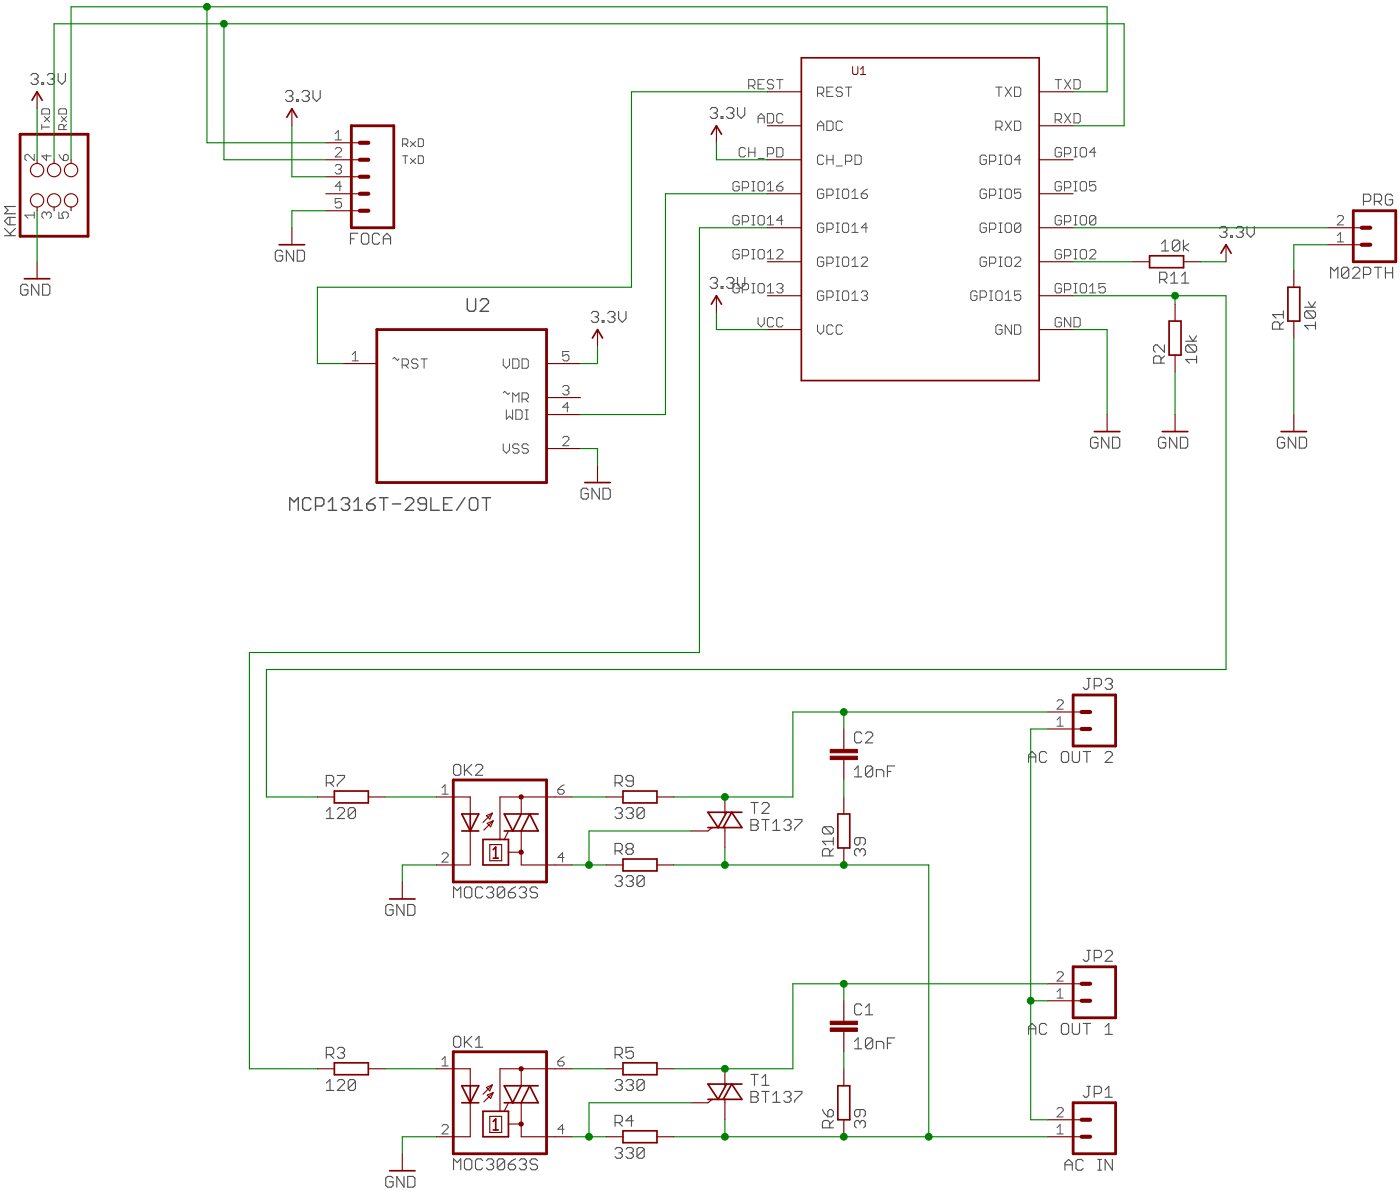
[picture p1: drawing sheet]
<svg xmlns="http://www.w3.org/2000/svg" width="209mm" height="178mm" viewBox="0 0 209 178" stroke-linecap="round" stroke-linejoin="round" font-family="sans-serif">
<!-- layer: Lag 1 -->
<g fill="none" stroke="#505050" stroke-width=".17">
<path d="M4.6 11.3l.3-.3h.5l.3 .3v.2l-.3 .3M5.1 11.8h.3M5.4 11.8l.3 .3v.2l-.3 .3h-.5l-.3-.3M6.2 12.3h.3v.3h-.3zM7.1 11.3l.2-.3h.6l.2 .3v.2l-.2 .3M7.6 11.8h.3M7.9 11.8l.2 .3v.2l-.2 .3h-.6l-.2-.3M9.8 11v1.1l-.6 .5-.5-.5v-1.1M42.7 13.8l.3-.3h.5l.3 .3v.3l-.3 .3M43.2 14.4h.3M43.5 14.4l.3 .2v.3l-.3 .3h-.5l-.3-.3M44.3 14.9h.3v.3h-.3z"/>
<path d="M45.1 13.8l.3-.3h.6l.2 .3v.3l-.2 .3M45.7 14.4h.3M46 14.4l.2 .2v.3l-.2 .3h-.6l-.3-.3M47.9 13.5v1.1l-.6 .6-.5-.6v-1.1M106.2 16.3l.3-.2h.5l.3 .2v.3l-.3 .3M106.7 16.9h.3M107 16.9l.3 .3v.2l-.3 .3h-.5l-.3-.3M107.8 17.4h.3v.3h-.3zM108.6 16.3l.3-.2h.6l.2 .2v.3l-.2 .3M109.2 16.9h.3M109.5 16.9l.2 .3v.2l-.2 .3h-.6l-.3-.3M110.3 16.1v1.1l.5 .5 .6-.5v-1.1"/>
<path d="M.7 35.2h1.6M.7 34.1l1.1 1.1M1.5 32.5v1.1M2.3 34.1l-.8 .8M2.3 30.9h-1.6l.5 .5-.5 .5h1.6M2.3 32.5h-1.1l-.5 .5 .5 .6h1.1M42.3 37.7l-.3-.3h-.6l-.2 .3v1.1l.2 .2h.6l.3-.2v-.6h-.6M43.9 37.4v1.6l-1.1-1.6v1.6M44.4 37.4h.9l.2 .3v1.1l-.2 .2h-.9zM52.4 35.7h.6M53.5 34.9h-1.1v1.6M54.3 34.9h.6l.2 .2v1.1l-.2 .3h-.6l-.3-.3v-1.1z"/>
<path d="M56.8 35.1l-.3-.2h-.6l-.2 .2v1.1l.2 .3h.6l.3-.3M57.3 35.7h1.1M57.3 36.5v-1.1l.6-.5 .5 .5v1.1M173.7 36.4l.5-.5v1.6M173.7 37.5h1.1M176.4 36.2l-.3-.3h-.5l-.3 .3v1M176.4 36.2v1l-.3 .3h-.5l-.3-.3M176.4 36.2l-1.1 1M177 35.9v1.6M177.8 36.4l-.8 .6 .8 .5M182.4 34.1l.2-.3h.6l.3 .3v.3l-.3 .3M182.9 34.7h.3"/>
<path d="M183.2 34.7l.3 .2v.3l-.3 .3h-.6l-.2-.3M184 35.2h.3v.3h-.3zM184.8 34.1l.3-.3h.6l.2 .3v.3l-.2 .3M185.4 34.7h.3M185.7 34.7l.2 .2v.3l-.2 .3h-.6l-.3-.3M187.6 33.8v1.1l-.6 .6-.5-.6v-1.1M203.9 30.1h.8l.3-.3v-.5l-.3-.3h-.8v1.6M205.5 39.9h1.1M205.5 30.1h.8l.3-.3v-.5l-.3-.3h-.8v1.6M206.1 39.9v1.7M206.1 30.1l.5 .5M207.2 39.9v1.7"/>
<path d="M208.2 29.3l-.2-.3h-.6l-.2 .3v1.1l.2 .2h.6l.2-.2v-.6h-.5M208.2 39.9v1.7M4.2 42.8l-.3-.3h-.5l-.3 .3v1l.3 .3h.5l.3-.3v-.5h-.6M5.8 42.5v1.6l-1.1-1.6v1.6M6.4 42.5h.8l.3 .3v1l-.3 .3h-.8zM88.4 46.8l.3-.3h.5l.3 .3v.3l-.3 .2M89 47.3h.2M89.2 47.3l.3 .3v.3l-.3 .3h-.5l-.3-.3M90 47.9h.3v.3h-.3zM90.9 46.8l.2-.3h.6l.2 .3v.3l-.2 .2M91.4 47.3h.3M91.7 47.3l.2 .3v.3l-.2 .3h-.6l-.2-.3"/>
<path d="M93.6 46.5v1.1l-.6 .6-.5-.6v-1.1M106.2 41.7l.3-.2h.5l.3 .2v.3l-.3 .3M106.7 42.3h.3M107 42.3l.3 .2v.3l-.3 .3h-.5l-.3-.3M107.8 42.8h.3v.3h-.3zM108.6 41.7l.3-.2h.6l.2 .2v.3l-.2 .3M109.2 42.3h.3M109.5 42.3l.2 .2v.3l-.2 .3h-.6l-.3-.3M110.3 41.5v1l.5 .6 .6-.6v-1M173.4 41.8h.8l.3-.3v-.5l-.3-.3h-.8v1.6M173.9 41.8l.6 .5M174.1 51.5v1.1l-1.1-1.1h-.2l-.3 .3v.6l.3 .2"/>
<path d="M174.1 54.3h-1.6v-.9l.3-.2h.5l.3 .2v.9M174.1 53.2l-.5 .5M175 41.2l.6-.5v1.6M175 42.3h1.1M176.7 42.3h1.1M176.7 41.2l.5-.5v1.6M177.3 51h1.6M177.6 51.5l1 1.1M177.6 51.5h1l.3 .3v.6l-.3 .2M177.6 51.5l-.3 .3v.6l.3 .2h1M177.8 50.2l.6 .8 .5-.8M178.9 53.2v1.1"/>
<path d="M178.9 53.7h-1.6l.5 .6M191.9 49.2h-1.6v-.8l.2-.3h.6l.2 .3v.8M191.9 46.5v1.1M191.9 48.1l-.6 .5M191.9 47h-1.6l.5 .6M195.1 45.9h1.6M195.3 46.5l1.1 1.1M195.3 46.5h1.1l.3 .2v.6l-.3 .3M195.3 46.5l-.2 .2v.6l.2 .3h1.1M196.7 48.1v1.1M196.7 45.1l-.5 .8-.6-.8M196.7 48.6h-1.6l.5 .6"/>
<path d="M199 41.6v-1.7l.5 .6 .5-.6v1.7M201.7 40.2v1.1l-.3 .3h-.5l-.3-.3M201.7 40.2l-1.1 1.1M201.7 40.2l-.3-.3h-.5l-.3 .3v1.1M202.2 40.2l.3-.3h.6l.2 .3v.3l-1.1 1.1h1.1M203.9 41h.8l.3-.2v-.6l-.3-.3h-.8v1.7M207.2 40.8h1M88 73.2l-.3-.2h-.5l-.3 .2v1.1l.3 .3h.5l.3-.3v-.5h-.6M89.6 73v1.6l-1.1-1.6v1.6M90.2 73h.8l.2 .2v1.1l-.2 .3h-.8zM164.2 65.6l-.3-.3h-.6l-.2 .3v1.1l.2 .3h.6l.3-.3v-.6h-.6M165.8 65.3v1.7l-1.1-1.7v1.7"/>
<path d="M166.3 65.3h.9l.2 .3v1.1l-.2 .3h-.9zM174.3 65.6l-.2-.3h-.6l-.3 .3v1.1l.3 .3h.6l.2-.3v-.6h-.5M176 65.3v1.7l-1.1-1.7v1.7M176.5 65.3h.8l.3 .3v1.1l-.3 .3h-.8zM192.1 65.6l-.3-.3h-.5l-.3 .3v1.1l.3 .3h.5l.3-.3v-.6h-.5M193.7 65.3v1.7l-1.1-1.7v1.7M194.3 65.3h.8l.3 .3v1.1l-.3 .3h-.8zM48.8 117h.8l.3-.3v-.5l-.3-.3h-.8v1.6M49.3 117l.6 .5M50.4 115.9h1.1v.3l-1.1 1.1v.2M68.1 114.2h.5l.3 .3v1.1l-.3 .3h-.5l-.3-.3v-1.1zM69.4 114.2v1.7"/>
<path d="M69.7 115.1l.8 .8M70.5 114.2l-1.1 1.1M71.1 114.5l.3-.3h.5l.3 .3v.3l-1.1 1.1h1.1M92 117h.8l.2-.3v-.5l-.2-.3h-.8v1.6M92.5 117l.5 .5M94.7 116.7h-.8l-.3-.3v-.2l.3-.3h.5l.3 .3v1.1l-.3 .2h-.5l-.3-.2M112.3 119.9h1.1M112.8 119.9v1.7M127.8 115l.5-.5v1.6M127.8 116.1h1.1M128.9 109.7l-.3-.3h-.6l-.2 .3v1l.2 .3h.6l.3-.3M129.4 109.7l.3-.3h.5l.3 .3v.2l-1.1 1.1h1.1"/>
<path d="M130.5 114.7v1.1l-.3 .3h-.5l-.3-.3M130.5 114.7l-.3-.2h-.5l-.3 .2v1.1M130.5 114.7l-1.1 1.1M131 116.1v-1.1h.9l.2 .3v.8M132.7 115.3h.5M133.8 114.5h-1.1v1.6M153.8 113.9v-1l.5-.6 .6 .6v1M153.8 113.1h1.1M156.5 112.6l-.3-.3h-.5l-.3 .3v1.1l.3 .2h.5l.3-.2M159 112.3h.5l.3 .3v1.1l-.3 .2h-.5l-.3-.2v-1.1zM160.3 112.3v1.4l.3 .2h.5l.3-.2v-1.4M162 112.3h1.1"/>
<path d="M162.5 112.3v1.6M162.5 101.4h.6M162.8 101.4v1.3l-.3 .3h-.3l-.2-.3M163.6 102.5h.8l.3-.3v-.5l-.3-.3h-.8v1.6M165.2 112.6l.3-.3h.6l.2 .3v.3l-1.1 1h1.1M165.2 101.7l.3-.3h.6l.2 .3v.2l-.2 .3M165.8 102.2h.3M166.1 102.2l.2 .3v.2l-.2 .3h-.6l-.3-.3M48.8 121.2l.5-.5v1.6M48.8 122.3h1.1M50.4 121l.3-.3h.5l.3 .3v.2l-1.1 1.1h1.1M53.1 121v1l-.2 .3h-.6l-.2-.3"/>
<path d="M53.1 121l-.2-.3h-.6l-.2 .3v1M53.1 121l-1 1M58.8 135.4l-.3-.2h-.5l-.3 .2v1.1l.3 .3h.5l.3-.3v-.5h-.6M60.4 135.2v1.6l-1.1-1.6v1.6M61 135.2h.8l.2 .2v1.1l-.2 .3h-.8zM68.9 134.2v-1.7l-.5 .6-.6-.6v1.7M69.7 132.5h.6l.2 .3v1.1l-.2 .3h-.6l-.3-.3v-1.1zM72.2 132.8l-.3-.3h-.5l-.3 .3v1.1l.3 .3h.5l.3-.3M72.7 132.8l.3-.3h.5l.3 .3v.3l-.3 .3M73.3 133.4h.2M73.5 133.4l.3 .2v.3l-.3 .3h-.5l-.3-.3M75.5 132.8v1.1l-.3 .3h-.6l-.2-.3"/>
<path d="M75.5 132.8l-.3-.3h-.6l-.2 .3v1.1M75.5 132.8l-1.1 1.1M76 133.4h.8l.3 .2v.3l-.3 .3h-.5l-.3-.3zM77.1 132.5l-.6 .3-.5 .6M77.6 132.8l.3-.3h.5l.3 .3v.3l-.3 .3M78.2 133.4h.2M78.4 133.4l.3 .2v.3l-.3 .3h-.5l-.3-.3M80.4 132.8l-.3-.3h-.6l-.2 .3v.3l.2 .3h.6l.3 .2v.3l-.3 .3h-.6l-.2-.3M92 127.1h.8l.2-.2v-.6l-.2-.3h-.8v1.7M92 121l.2-.3h.6l.2 .3v.2l-.2 .3M92 131.1l.2-.2h.6l.2 .2v.3l-.2 .3M92.5 127.1l.5 .6"/>
<path d="M92.5 131.7h.3M92.5 121.5h.3M92.8 121.5l.2 .3v.2l-.2 .3h-.6l-.2-.3M92.8 131.7l.2 .2v.3l-.2 .3h-.6l-.2-.3M93.6 121l.3-.3h.5l.3 .3v.2l-.3 .3M93.6 131.1l.3-.2h.5l.3 .2v.3l-.3 .3M93.9 126.9l-.3-.3v-.3l.3-.3h.5l.3 .3v.3l-.3 .3M93.9 126.9h.5M94.1 131.7h.3M94.1 121.5h.3M94.4 121.5l.3 .3v.2l-.3 .3h-.5l-.3-.3M94.4 131.7l.3 .2v.3l-.3 .3h-.5l-.3-.3"/>
<path d="M94.4 126.9l.3 .2v.3l-.3 .3h-.5l-.3-.3v-.3l.3-.2M96.3 121v1l-.2 .3h-.6l-.2-.3M96.3 131.1v1.1l-.2 .3h-.6l-.2-.3M96.3 121l-.2-.3h-.6l-.3 .3v1M96.3 131.1l-.2-.2h-.6l-.3 .2v1.1M96.3 131.1l-1.1 1.1M96.3 121l-1.1 1M112.3 122.5h.8l.3 .2v.3l-.3 .3 .3 .2v.3l-.3 .3h-.8zM112.3 123.3h.8M113.9 120.2l.3-.3h.5l.3 .3v.3l-1.1 1.1h1.1M113.9 122.5h1.1M114.5 122.5v1.6"/>
<path d="M115.5 123l.6-.5v1.6M115.5 124.1h1.1M117.2 122.7l.3-.2h.5l.3 .2v.3l-.3 .3M117.7 123.3h.3M118 123.3l.3 .2v.3l-.3 .3h-.5l-.3-.3M118.8 122.5h1.1v.2l-1.1 1.1v.3M123.3 123.5l1 1.1M123.3 123.5h1l.3 .3v.6l-.3 .2M123.3 123.5l-.3 .3v.6l.3 .2h1M124.6 127.9h-1.6v-.8l.3-.3h.5l.3 .3v.8M124.6 125.2v1.1M124.6 126.8l-.5 .6"/>
<path d="M124.6 125.7h-1.6l.5 .6M128.6 125.2v.8l-.3 .3h-.3l-.2-.3v-.5l.2-.3h1.1l.3 .3v.5l-.3 .3M128.6 127.1l.3-.3h.2l.3 .3v.5l-.3 .3M128.6 127.1v.3M128.6 127.1l-.3-.3h-.3l-.2 .3v.5l.2 .3M48.8 157.6h.8l.3-.3v-.5l-.3-.3h-.8v1.7M49.3 157.6l.6 .6M50.4 156.8l.3-.3h.5l.3 .3v.3l-.3 .2M51 157.3h.2M51.2 157.3l.3 .3v.3l-.3 .3h-.5l-.3-.3M68.1 154.9h.5l.3 .3v1l-.3 .3h-.5l-.3-.3v-1zM69.4 154.9v1.6"/>
<path d="M69.7 155.7l.8 .8M70.5 154.9l-1.1 1.1M71.1 156.5h1.1M71.1 155.4l.5-.5v1.6M92 157.6h.8l.2-.3v-.5l-.2-.3h-.8v1.7M92.5 157.6l.5 .6M94.7 156.5h-1.1v.8l.5-.2h.3l.3 .2v.6l-.3 .3h-.5l-.3-.3M127.8 155.6l.5-.5v1.6M127.8 156.7h1.1M128.9 150.3l-.3-.3h-.6l-.2 .3v1.1l.2 .3h.6l.3-.3M129.4 151.7h1.1M129.4 150.6l.6-.6v1.7"/>
<path d="M130.5 155.4v1.1l-.3 .2h-.5l-.3-.2M130.5 155.4l-.3-.3h-.5l-.3 .3v1.1M130.5 155.4l-1.1 1.1M132.1 156.7v-.8l-.2-.3h-.9v1.1M132.7 155.9h.5M133.8 155.1h-1.1v1.6M153.8 153.8h1.1M154.9 154.6v-1.1l-.6-.5-.5 .5v1.1M156.5 153.2l-.3-.2h-.5l-.3 .2v1.1l.3 .3h.5l.3-.3M159 153h.5l.3 .2v1.1l-.3 .3h-.5l-.3-.3v-1.1zM160.3 153v1.3l.3 .3h.5l.3-.3v-1.3M162 153h1.1"/>
<path d="M162.5 153v1.6M162.5 142h.6M162.8 142v1.4l-.3 .3h-.3l-.2-.3M163.6 143.1h.8l.3-.3v-.5l-.3-.3h-.8v1.7M165.2 142.3l.3-.3h.6l.2 .3v.3l-1.1 1.1h1.1M165.2 154.6h1.1M165.2 153.5l.6-.5v1.6M48.8 161.9l.5-.6v1.7M48.8 163h1.1M50.4 161.6l.3-.3h.5l.3 .3v.3l-1.1 1.1h1.1M53.1 161.6v1.1l-.2 .3h-.6l-.2-.3M53.1 161.6l-.2-.3h-.6l-.2 .3v1.1"/>
<path d="M53.1 161.6l-1 1.1M58.8 176.1l-.3-.3h-.5l-.3 .3v1.1l.3 .2h.5l.3-.2v-.6h-.6M60.4 175.8v1.6l-1.1-1.6v1.6M61 175.8h.8l.2 .3v1.1l-.2 .2h-.8zM68.9 174.8v-1.6l-.5 .5-.6-.5v1.6M69.7 173.2h.6l.2 .3v1l-.2 .3h-.6l-.3-.3v-1zM72.2 173.5l-.3-.3h-.5l-.3 .3v1l.3 .3h.5l.3-.3M72.7 173.5l.3-.3h.5l.3 .3v.2l-.3 .3M73.3 174h.2M73.5 174l.3 .3v.2l-.3 .3h-.5l-.3-.3M75.5 173.5v1l-.3 .3h-.6l-.2-.3M75.5 173.5l-.3-.3h-.6l-.2 .3v1"/>
<path d="M75.5 173.5l-1.1 1M76 174h.8l.3 .3v.2l-.3 .3h-.5l-.3-.3zM77.1 173.2l-.6 .3-.5 .5M77.6 173.5l.3-.3h.5l.3 .3v.2l-.3 .3M78.2 174h.2M78.4 174l.3 .3v.2l-.3 .3h-.5l-.3-.3M80.4 173.5l-.3-.3h-.6l-.2 .3v.2l.2 .3h.6l.3 .3v.2l-.3 .3h-.6l-.2-.3M92 167.8h.8l.2-.3v-.5l-.2-.3h-.8v1.6M92 161.6l.2-.3h.6l.2 .3v.3l-.2 .2M92 171.7l.2-.2h.6l.2 .2v.3l-.2 .3M92.5 167.8l.5 .5M92.5 172.3h.3"/>
<path d="M92.5 162.1h.3M92.8 162.1l.2 .3v.3l-.2 .3h-.6l-.2-.3M92.8 172.3l.2 .3v.2l-.2 .3h-.6l-.2-.3M93.6 161.6l.3-.3h.5l.3 .3v.3l-.3 .2M93.6 171.7l.3-.2h.5l.3 .2v.3l-.3 .3M94.1 172.3h.3M94.1 162.1h.3M94.4 162.1l.3 .3v.3l-.3 .3h-.5l-.3-.3M94.4 172.3l.3 .3v.2l-.3 .3h-.5l-.3-.3M94.7 167.5h-1.1l.8-.8v1.6M96.3 161.6v1.1l-.2 .3h-.6l-.2-.3M96.3 171.7v1.1l-.2 .3h-.6l-.2-.3"/>
<path d="M96.3 161.6l-.2-.3h-.6l-.3 .3v1.1M96.3 171.7l-.2-.2h-.6l-.3 .2v1.1M96.3 171.7l-1.1 1.1M96.3 161.6l-1.1 1.1M112.3 163.1h.8l.3 .3v.2l-.3 .3 .3 .3v.3l-.3 .2h-.8zM112.3 163.9h.8M112.3 160.6h1.1M112.8 160.6v1.6M113.9 163.1h1.1M113.9 161.1l.6-.5v1.6M113.9 162.2h1.1M114.5 163.1v1.6"/>
<path d="M115.5 164.7h1.1M115.5 163.6l.6-.5v1.6M117.2 163.4l.3-.3h.5l.3 .3v.2l-.3 .3M117.7 163.9h.3M118 163.9l.3 .3v.3l-.3 .2h-.5l-.3-.2M118.8 163.1h1.1v.3l-1.1 1.1v.2M123 165.8l.3 .6 .5 .5M124.1 165.8h.2l.3 .3v.5l-.3 .3h-.5v-.8zM124.1 168.6v-.9l-.3-.3h-.5l-.3 .3v.9h1.6M124.6 167.4l-.5 .6M128.6 165.8v.8l-.3 .3h-.3l-.2-.3v-.5l.2-.3h1.1l.3 .3v.5l-.3 .3M128.6 167.7v.3"/>
<path d="M128.6 167.7l.3-.3h.2l.3 .3v.6l-.3 .3M128.6 167.7l-.3-.3h-.3l-.2 .3v.6l.2 .3M159.2 174.1h1.1M160.3 174.9v-1.1l-.5-.5-.6 .5v1.1M162 173.5l-.3-.2h-.5l-.3 .2v1.1l.3 .3h.5l.3-.3M162.5 162.3h.6M162.8 162.3v1.4l-.3 .3h-.3l-.2-.3M163.6 163.4h.8l.3-.2v-.6l-.3-.3h-.8v1.7M164.1 173.3h.6M164.1 174.9h.6M164.4 173.3v1.6M165.2 162.9l.6-.6v1.7"/>
<path d="M165.2 164h1.1M166.3 173.3v1.6l-1.1-1.6v1.6"/>
</g>
<g fill="none" stroke="#505050" stroke-width=".21">
<path d="M69.9 44.6v1.6l.3 .3h.6l.3-.3v-1.6M71.8 45l.3-.4h.6l.3 .4v.3l-1.2 1.2h1.2M43.3 76.3v-1.9l.7 .6 .6-.6v1.9M46.5 74.7l-.3-.3h-.6l-.3 .3v1.2l.3 .4h.6l.3-.4M47.2 75.6h.9l.3-.3v-.6l-.3-.3h-.9v1.9M49.1 76.3h1.2M49.1 75l.6-.6v1.9M51 74.7l.3-.3h.6l.4 .3v.3l-.4 .3M51.6 75.3h.3M51.9 75.3l.4 .3v.3l-.4 .4h-.6l-.3-.4M52.9 76.3h1.3M52.9 75l.7-.6v1.9"/>
<path d="M54.8 75.3h1l.3 .3v.3l-.3 .4h-.6l-.4-.4zM56.1 74.4l-.6 .3-.7 .6M56.7 74.4h1.3M57.4 74.4v1.9M58.7 75.3h1.2M60.6 74.7l.3-.3h.6l.3 .3v.3l-1.2 1.3h1.2M63.8 75.3h-1l-.3-.3v-.3l.3-.3h.7l.3 .3v1.2l-.3 .4h-.7l-.3-.4M64.4 74.4v1.9h1.3M66.3 75.3h.7M67.6 74.4h-1.3v1.9h1.3M69.5 74.4l-1.2 1.9M70.5 74.4h.6l.3 .3v1.2l-.3 .4h-.6l-.3-.4v-1.2z"/>
<path d="M72.1 74.4h1.2M72.7 74.4v1.9"/>
</g>
<g fill="none" stroke="#505050" stroke-width=".15">
<path d="M6.2 19h1.2M6.2 18.6v.8M6.4 16.3h.8l.2 .1v.6h-1.2v-.6zM6.6 17.4l.8 .8M7.4 17.4l-.8 .8M9 16.3h.8l.1 .1v.6h-1.1v-.6zM9.2 17.4l.7 .8M9.9 18.6l-.4 .4M9.9 17.4l-.7 .8M9.9 19.4h-1.1v-.6l.2-.2h.4l.1 .2v.6M50.1 20l.5-.5v1.4M112 12.8h.6l.3-.2v-.5l-.3-.2h-.6v1.4"/>
<path d="M112.4 12.8l.5 .5M113.3 18.4v-1l.5-.4 .5 .4v1M113.3 12.6h.5M113.3 17.7h1M114.3 11.9h-1v1.4h1M114.7 17h.7l.3 .2v.9l-.3 .3h-.7zM115.7 12.1l-.3-.2h-.4l-.3 .2v.3l.3 .2h.4l.3 .2v.3l-.3 .2h-.4l-.3-.2M116.1 11.9h1M116.6 11.9v1.4M117.1 17.2l-.3-.2h-.4l-.3 .2v.9l.3 .3h.4l.3-.3M122.2 19.5v-.9l.5-.5 .5 .5v.9M122.2 18.8h1"/>
<path d="M122.2 13.9h.7l.3-.2v-.4l-.3-.3h-.7v1.4M122.7 13.9l.5 .5M123.6 18.1h.7l.3 .2v1l-.3 .2h-.7zM123.6 13.7h.5M124.6 13h-1v1.4h1M126 13.3l-.3-.3h-.4l-.3 .3v.2l.3 .2h.4l.3 .2v.3l-.3 .2h-.4l-.3-.2M126 18.3l-.3-.2h-.4l-.3 .2v1l.3 .2h.4l.3-.2M126.4 13h1M126.9 13v1.4M148.9 19h.7l.2-.2v-.5l-.2-.2h-.7v1.4M148.9 13h.9M149.4 19l.4 .5"/>
<path d="M149.4 13v1.4M150.3 18.1l.9 1.4M150.3 13l.9 1.4M151.2 18.1l-.9 1.4M151.2 13l-.9 1.4M151.7 13h.7l.2 .3v.9l-.2 .2h-.7zM151.7 18.1h.7l.2 .2v1l-.2 .2h-.7zM157.8 11.9h.9M157.8 17.9h.7l.2-.2v-.5l-.2-.2h-.7v1.4M158.2 17.9l.5 .5M158.2 11.9v1.4M159.2 17l.9 1.4"/>
<path d="M159.2 11.9l.9 1.4M160.1 17l-.9 1.4M160.1 11.9l-.9 1.4M160.6 11.9h.7l.2 .2v1l-.2 .2h-.7zM160.6 17h.7l.2 .2v.9l-.2 .3h-.7zM5.1 32.2h-1.4l.5 .4M5.1 23.1v.9l-.9-.9h-.2l-.3 .2v.5l.3 .2M5.1 31.7v.9M7 23.1v.9l-.7-.7h1.4M7 31.9l.2-.2h.2l.3 .2v.5l-.3 .2M7 31.9v.3M7 31.9l-.3-.2h-.2l-.2 .2v.5l.2 .2"/>
<path d="M8.8 31.7v.9h.7l-.2-.4v-.3l.2-.2h.5l.2 .2v.5l-.2 .2M8.8 23.1l.2 .4 .5 .5M9.7 23.1h.3l.2 .2v.5l-.2 .2h-.5v-.7zM50.1 20.9h1M50.1 24.8l.3-.2h.4l.3 .2v.3l-.3 .2M50.1 22.3l.3-.2h.4l.3 .2v.2l-1 1h1M50.6 25.3h.2M50.8 25.3l.3 .2v.3l-.3 .2h-.4l-.3-.2M51.1 29.7h-1v.7l.5-.3h.2l.3 .3v.4l-.3 .3h-.4l-.3-.3M51.1 27.8h-1l.7-.7v1.4M60.2 23.3h.8M60.2 21.5h.6l.2-.2v-.4l-.2-.2h-.6v1.2"/>
<path d="M60.6 21.5l.4 .4M60.6 23.3v1.1M61.4 21.1l.7 .8M61.4 23.7l.7 .7M62.1 21.1l-.7 .8M62.1 23.7l-.7 .7M62.5 20.7h.6l.2 .2v.8l-.2 .2h-.6zM62.5 23.3h.6l.2 .2v.8l-.2 .1h-.6zM110.5 27.4l-.2-.3h-.5l-.2 .3v.9l.2 .2h.5l.2-.2v-.5h-.4M110.5 32.4l-.2-.2h-.5l-.2 .2v1l.2 .2h.5l.2-.2v-.5h-.4M110.5 37.5l-.2-.2h-.5l-.2 .2v1l.2 .2h.5l.2-.2v-.5h-.4M111 33.1h.7l.2-.2v-.5l-.2-.2h-.7v1.4"/>
<path d="M111 28.1h.7l.2-.3v-.4l-.2-.3h-.7v1.4M111 38.2h.7l.2-.2v-.5l-.2-.2h-.7v1.4M111.5 22.3l-.3-.2h-.4l-.3 .2v.9l.3 .3h.4l.3-.3M112 22.1v1.4M112 22.8h.9M112.4 33.6h.5M112.4 32.2h.5M112.4 27.1h.5M112.4 28.5h.5M112.4 37.3h.5M112.4 38.7h.5M112.6 27.1v1.4"/>
<path d="M112.6 32.2v1.4M112.6 37.3v1.4M112.9 22.1v1.4M113.3 27.4l.3-.3h.4l.3 .3v.9l-.3 .2h-.4l-.3-.2zM113.3 37.5l.3-.2h.4l.3 .2v1l-.3 .2h-.4l-.3-.2zM113.3 23.7h1M113.3 32.4l.3-.2h.4l.3 .2v1l-.3 .2h-.4l-.3-.2zM114.7 23h.7l.3-.2v-.5l-.3-.2h-.7v1.4M114.7 33.6h1M114.7 28.5h1M114.7 27.6l.5-.5v1.4M114.7 32.7l.5-.5v1.4"/>
<path d="M114.7 37.8l.5-.5v1.4M114.7 38.7h1M116.1 37.5l.3-.2h.4l.3 .2v.3l-1 .9h1M116.1 22.1h.7l.3 .2v.9l-.3 .3h-.7zM116.1 27.8h.7l.3 .3v.2l-.3 .2h-.4l-.3-.2zM117.1 27.1l-.5 .3-.5 .4M117.1 32.9h-1l.7-.7v1.4M123.2 23.4l-.3-.2h-.4l-.3 .2v.9l.3 .3h.4l.3-.3M123.2 28.5l-.3-.2h-.4l-.3 .2v.9l.3 .3h.4l.3-.3v-.4h-.5M123.2 33.6l-.3-.3h-.4l-.3 .3v.9l.3 .2h.4l.3-.2v-.5h-.5M123.2 38.7l-.3-.3h-.4l-.3 .3v.9l.3 .2h.4l.3-.2v-.5h-.5M123.6 23.2v1.4"/>
<path d="M123.6 23.9h1M123.6 29.2h.7l.3-.2v-.5l-.3-.2h-.7v1.4M123.6 34.3h.7l.3-.3v-.4l-.3-.3h-.7v1.4M123.6 39.3h.7l.3-.2v-.4l-.3-.3h-.7v1.4M124.6 23.2v1.4M125 24.8h1M125 28.3h.5M125 29.7h.5M125 33.3h.5M125 34.7h.5M125 38.4h.5M125 39.8h.5"/>
<path d="M125.3 28.3v1.4M125.3 33.3v1.4M125.3 38.4v1.4M126 28.5l.2-.2h.5l.2 .2v.9l-.2 .3h-.5l-.2-.3zM126 33.6l.2-.3h.5l.2 .3v.9l-.2 .2h-.5l-.2-.2zM126 38.7l.2-.3h.5l.2 .3v.9l-.2 .2h-.5l-.2-.2zM126.4 24.1h.7l.3-.2v-.5l-.3-.2h-.7v1.4M127.4 28.7l.4-.4v1.4M127.4 33.8l.4-.5v1.4M127.4 38.9l.4-.5v1.4M127.4 29.7h.9M127.4 34.7h.9"/>
<path d="M127.4 39.8h.9M127.8 23.2h.7l.3 .2v.9l-.3 .3h-.7zM128.8 29h.7l.2 .2v.2l-.2 .3h-.5l-.2-.3zM128.8 38.7l.2-.3h.5l.2 .3v.2l-.9 .9h.9M129.7 28.3l-.5 .2-.4 .5M129.7 34h-.9l.7-.7v1.4M147.5 38.7l-.2-.3h-.5l-.2 .3v.9l.2 .2h.5l.2-.2v-.5h-.5M147.5 33.6l-.2-.3h-.5l-.2 .3v.9l.2 .2h.5l.2-.2v-.5h-.5M147.5 23.4l-.2-.2h-.5l-.2 .2v.9l.2 .3h.5l.2-.3v-.4h-.5M147.5 28.5l-.2-.2h-.5l-.2 .2v.9l.2 .3h.5l.2-.3v-.4h-.5M148 24.1h.7l.2-.2v-.5l-.2-.2h-.7v1.4M148 29.2h.7l.2-.2v-.5l-.2-.2h-.7v1.4"/>
<path d="M148 34.3h.7l.2-.3v-.4l-.2-.3h-.7v1.4M148 39.3h.7l.2-.2v-.4l-.2-.3h-.7v1.4M149.4 23.2h.4M149.4 24.6h.4M149.4 28.3h.4M149.4 29.7h.4M149.4 33.3h.4M149.4 34.7h.4M149.4 38.4h.4M149.4 39.8h.4M149.6 23.2v1.4M149.6 28.3v1.4"/>
<path d="M149.6 33.3v1.4M149.6 38.4v1.4M150.3 23.4l.2-.2h.5l.2 .2v.9l-.2 .3h-.5l-.2-.3zM150.3 28.5l.2-.2h.5l.2 .2v.9l-.2 .3h-.5l-.2-.3zM150.3 33.6l.2-.3h.5l.2 .3v.9l-.2 .2h-.5l-.2-.2zM150.3 38.7l.2-.3h.5l.2 .3v.9l-.2 .2h-.5l-.2-.2zM151.7 38.7l.2-.3h.5l.2 .3v.2l-.9 .9h.9M152.6 23.9h-.9l.7-.7v1.4M152.6 33.6l-.9 .9M152.6 33.6l-.2-.3h-.5l-.2 .3v.9M152.6 28.3h-.9v.7l.7-.3 .2 .3v.4l-.2 .3h-.5l-.2-.3M152.6 33.6v.9l-.2 .2h-.5l-.2-.2"/>
<path d="M158.7 22.3l-.2-.2h-.5l-.2 .2v.9l.2 .3h.5l.2-.3v-.4h-.5M158.7 27.4l-.2-.3h-.5l-.2 .3v.9l.2 .2h.5l.2-.2v-.5h-.5M158.7 32.4l-.2-.2h-.5l-.2 .2v1l.2 .2h.5l.2-.2v-.5h-.5M158.7 37.5l-.2-.2h-.5l-.2 .2v1l.2 .2h.5l.2-.2v-.5h-.5M159.2 23h.7l.2-.2v-.5l-.2-.2h-.7v1.4M159.2 33.1h.7l.2-.2v-.5l-.2-.2h-.7v1.4M159.2 28.1h.7l.2-.3v-.4l-.2-.3h-.7v1.4M159.2 38.2h.7l.2-.2v-.5l-.2-.2h-.7v1.4M160.6 23.5h.5M160.6 22.1h.5M160.6 33.6h.5M160.6 32.2h.5"/>
<path d="M160.6 27.1h.5M160.6 28.5h.5M160.6 37.3h.5M160.6 38.7h.5M160.8 22.1v1.4M160.8 27.1v1.4M160.8 32.2v1.4M160.8 37.3v1.4M161.5 27.4l.3-.3h.4l.3 .3v.9l-.3 .2h-.4l-.3-.2zM161.5 37.5l.3-.2h.4l.3 .2v1l-.3 .2h-.4l-.3-.2zM161.5 22.3l.3-.2h.4l.3 .2v.9l-.3 .3h-.4l-.3-.3zM161.5 32.4l.3-.2h.4l.3 .2v1l-.3 .2h-.4l-.3-.2z"/>
<path d="M162.9 37.5l.3-.2h.4l.3 .2v.3l-1 .9h1M163.9 32.4l-.3-.2h-.4l-.3 .2v1M163.9 32.4v1l-.3 .2h-.4l-.3-.2M163.9 27.1h-1v.7l.7-.2 .3 .2v.5l-.3 .2h-.4l-.3-.2M163.9 22.8h-1l.7-.7v1.4M163.9 32.4l-1 1M200 35.2l.4-.4v1.4M200 36.2h.9M200 32.4l.2-.2h.5l.2 .2v.3l-.9 .9h.9M52.7 53.9h.9M52.7 53l.4-.5v1.4M58.7 53.6l.3-.2 .4 .5 .3-.3"/>
<path d="M60.1 54.6h.7l.3-.3v-.4l-.3-.3h-.7v1.4M60.6 54.6l.5 .4M62.5 53.9l-.2-.3h-.5l-.2 .3v.2l.2 .2h.5l.2 .3v.2l-.2 .2h-.5l-.2-.2M62.9 53.6h1M63.4 53.6v1.4M75.2 53.6v1l.5 .4 .5-.4v-1M75.2 58.7l.3-.2 .4 .4 .3-.2M76.7 53.6h.7l.2 .3v.9l-.2 .2h-.7zM78.1 53.6h.7l.2 .3v.9l-.2 .2h-.7zM78.1 59.6h.7l.2-.2v-.5l-.2-.2h-.7v1.4M78.5 59.6l.5 .5M84.1 57.8l.3-.2h.4l.3 .2v.3l-.3 .2"/>
<path d="M84.6 58.3h.2M84.8 58.3l.3 .2v.3l-.3 .2h-.4l-.3-.2M85.1 52.5h-1v.7l.7-.2 .3 .2v.5l-.3 .2h-.4l-.3-.2M110.5 42.6l-.2-.2h-.5l-.2 .2v.9l.2 .3h.5l.2-.3v-.4h-.4M111 43.3h.7l.2-.2v-.5l-.2-.2h-.7v1.4M112.4 42.4h.5M112.4 43.8h.5M112.6 42.4v1.4M113.3 42.6l.3-.2h.4l.3 .2v.9l-.3 .3h-.4l-.3-.3zM113.3 47.5v.9l.5 .5 .5-.5v-.9M114.7 42.8l.5-.4v1.4M114.7 43.8h1"/>
<path d="M115.7 47.7l-.3-.2h-.4l-.3 .2v.9l.3 .3h.4l.3-.3M116.1 42.6l.3-.2h.4l.3 .2v.2l-.3 .3M116.6 43.1h.2M116.8 43.1l.3 .2v.2l-.3 .3h-.4l-.3-.3M117.1 47.7l-.3-.2h-.4l-.3 .2v.9l.3 .3h.4l.3-.3M123.2 43.7l-.3-.2h-.4l-.3 .2v1l.3 .2h.4l.3-.2v-.5h-.5M123.2 48.6v.9l-.5 .5-.5-.5v-.9M123.6 44.4h.7l.3-.2v-.5l-.3-.2h-.7v1.4M124.6 48.8l-.3-.2h-.4l-.3 .2v.9l.3 .3h.4l.3-.3M125 43.5h.5M125 44.9h.5M125.3 43.5v1.4"/>
<path d="M126 48.8l-.3-.2h-.4l-.3 .2v.9l.3 .3h.4l.3-.3M126.2 43.5h.5l.2 .2v1l-.2 .2h-.5l-.2-.2v-1zM127.4 44l.4-.5v1.4M127.4 44.9h.9M128.8 43.7l.2-.2h.5l.2 .2v.3l-.2 .2M129.2 44.2h.3M129.5 44.2l.2 .2v.3l-.2 .2h-.5l-.2-.2M146.1 43.7l-.2-.2h-.5l-.2 .2v1l.2 .2h.5l.2-.2v-.5h-.5M146.6 44.4h.7l.2-.2v-.5l-.2-.2h-.7v1.4M148 43.5h.4M148 44.9h.4M148.2 43.5v1.4"/>
<path d="M149.1 43.5h.5l.2 .2v1l-.2 .2h-.5l-.2-.2v-1zM149.8 48.8l-.2-.2h-.5l-.2 .2v.9l.2 .3h.5l.2-.3v-.4h-.4M150.3 44.9h.9M150.3 44l.5-.5v1.4M151.2 48.6v1.4l-.9-1.4v1.4M151.7 48.6h.7l.2 .2v.9l-.2 .3h-.7zM152.6 43.5h-.9v.7l.7-.2 .2 .2v.5l-.2 .2h-.5l-.2-.2M158.7 42.6l-.2-.2h-.5l-.2 .2v.9l.2 .3h.5l.2-.3v-.4h-.5M158.7 47.7l-.2-.2h-.5l-.2 .2v.9l.2 .3h.5l.2-.3v-.4h-.5M159.2 43.3h.7l.2-.2v-.5l-.2-.2h-.7v1.4M160.1 47.5v1.4l-.9-1.4v1.4M160.6 42.4h.5"/>
<path d="M160.6 43.8h.5M160.6 47.5h.7l.2 .2v.9l-.2 .3h-.7zM160.8 42.4v1.4M161.5 42.6l.3-.2h.4l.3 .2v.9l-.3 .3h-.4l-.3-.3zM162.9 43.8h1M162.9 42.8l.5-.4v1.4M165.3 42.4h-1v.7l.5-.3h.2l.3 .3v.4l-.3 .3h-.5l-.2-.3M75.2 66.3v1l.5 .4 .5-.4v-1M76.6 61.3v1.4l-.4-.5-.5 .5v-1.4M76.7 60.1v-1.4l.4 .5 .5-.5v1.4M77.1 61.3h.7l.3 .2v.9l-.3 .3h-.7zM77.6 66.6l-.2-.3h-.5l-.2 .3v.2l.2 .2h.5l.2 .3v.2l-.2 .2h-.5l-.2-.2"/>
<path d="M78.5 62.7h.5M78.5 61.3h.5M78.8 61.3v1.4M79 66.6l-.2-.3h-.5l-.2 .3v.2l.2 .2h.5l.2 .3v.2l-.2 .2h-.5l-.2-.2M84.1 65.4l.3-.2h.4l.3 .2v.3l-1 .9h1M85.1 60.9h-1l.7-.7v1.4M66.1 117.8l.4-.5v1.4M66.1 118.7h.9M83.4 118h.7l.2 .2v.2l-.2 .3h-.4l-.3-.3zM84.3 117.3l-.4 .2-.5 .5M158.1 107.6l.4-.5v1.4M158.1 108.5h.9"/>
<path d="M158.1 104.8l.2-.2h.5l.2 .2v.3l-.9 .9h.9M66.1 127.7l.2-.3h.5l.2 .3v.2l-.9 .9h.9M84.3 128.1h-.9l.7-.7v1.4M66.1 158.4l.4-.5v1.4M66.1 159.3h.9M83.4 158.6h.7l.2 .2v.3l-.2 .2h-.4l-.3-.2zM84.3 157.9l-.4 .2-.5 .5M158.1 148.2l.4-.4v1.4M158.1 149.2h.9M158.1 145.5l.2-.3h.5l.2 .3v.2l-.9 .9h.9M66.1 168.3l.2-.2h.5l.2 .2v.2l-.9 1h.9M84.3 168.8h-.9l.7-.7v1.4"/>
<path d="M158.1 168.5l.4-.4v1.4M158.1 169.5h.9M158.1 165.8l.2-.3h.5l.2 .3v.2l-.9 .9h.9"/>
</g>
<path d="M52.5 18.8h6.4v15.2h-6.4zM3 20.1h10.2v15.2h-10.2zM202.4 31.5h6.3v7.6h-6.3zM67.8 116.6h13.9v15.2h-13.9z" fill="none" stroke="#800000" stroke-width=".42"/>
<g fill="none" stroke="#800000" stroke-width=".17">
<path d="M5.5 13.7v2.6M43.6 16.3v2.5M5.5 23.9v.5M5.5 30.9v.6M5.5 39.1v2.6M8.1 23.9v.5M8.1 30.9v.6M10.6 23.9v.5M10.6 30.9v.6M43.6 34v2.6M48.7 21.3h5.1M48.7 23.9h5.1"/>
<path d="M48.7 26.4h5.1M48.7 29h5.1M48.7 31.5h5.1M198.5 36.6h5.1M198.5 34h5.1M193.5 40.4v2.5M193.5 48v2.5M193.5 62v2.5M67.8 119.1h2.5v2.5M77.9 119.1v2.5M83 119.1h-8.2v6.4M70.3 124.2v5.1h-2.5"/>
<path d="M72.7 121.9l.9-.4-.4 .9zM72.9 123l.8-.3-.3 .8zM73.2 126.2h1.8v2.4h-1.8zM73.6 121.5l-1.4 1.4M73.7 122.7l-1.4 1.4M76 124.2l-.6 1.3M76 127.4h1.9M77.9 124.2v5.1h5.1"/>
<circle cx="5.5" cy="25.4" r=".99"/>
<circle cx="5.5" cy="30" r=".99"/>
<circle cx="8.1" cy="25.4" r=".99"/>
<circle cx="8.1" cy="30" r=".99"/>
<circle cx="10.6" cy="25.4" r=".99"/>
<circle cx="10.6" cy="30" r=".99"/>
</g>
<g fill="none" stroke="#800000" stroke-width=".25">
<path d="M6.3 15l-.8-1.3-.7 1.3M42.9 17.5l.7-1.2 .8 1.2M41.7 36.6h3.9M3.6 41.7h3.9M192.6 42.9h1.8v5.1h-1.8zM191.6 64.5h3.8M69 121.6h2.6l-1.3 2.6zM69 124.2h2.6M70.3 121.6v2.6M72.2 125.5h3.8v3.8h-3.8zM73.7 128.2h.8M73.7 127l.4-.4v1.6"/>
<path d="M75.4 124.2h5.1l-1.3-2.6-1.3 2.6M77.9 121.6l-1.2 2.6-1.3-2.6h5.1"/>
</g>
<path d="M53.8 26.4h1.3M53.8 23.9h1.3M53.8 21.3h1.3M53.8 31.5h1.3M53.8 29h1.3M203.6 34h1.3M203.6 36.6h1.3" fill="none" stroke="#800000" stroke-width=".61"/>
<path d="M77.7 118.9l.2-.1 .3 .1 .1 .2-.1 .2-.3 .1-.2-.1-.1-.2z" fill-rule="evenodd" fill="#800000"/>
<path d="M77.7 118.9l.2-.1 .3 .1 .1 .2-.1 .2-.3 .1-.2-.1-.1-.2z" fill="none" stroke="#800000" stroke-width=".15"/>
<path d="M77.7 127.1l.2-.1 .3 .1 .1 .3-.1 .2-.3 .1-.2-.1-.1-.2z" fill-rule="evenodd" fill="#800000"/>
<path d="M77.7 127.1l.2-.1 .3 .1 .1 .3-.1 .2-.3 .1-.2-.1-.1-.2z" fill="none" stroke="#800000" stroke-width=".15"/>
<g fill="none" stroke="#800000" stroke-width=".17">
<path d="M47.5 119.1h2.5M55.1 119.1h2.5M65.2 119.1h2.6M83 119.1h2.5M90.6 119.1h2.6M98.2 119.1h2.6M126.2 108.9v3.1M126.2 113.5v3.1M126.2 119.1v2.5M156.7 108.9h5M156.7 106.4h5M60.2 131.8v2.5"/>
<path d="M65.2 129.3h2.6M83 129.3h2.5M90.6 129.3h2.6M98.2 129.3h2.6M126.2 126.7v2.6M67.8 159.7h2.5v2.6M77.9 159.7v2.6M83 159.7h-8.2v6.4M70.3 164.8v5.1h-2.5M72.7 162.5l.9-.4-.4 .9zM72.9 163.7l.8-.4-.3 .9zM73.2 166.8h1.8v2.4h-1.8z"/>
<path d="M73.6 162.1l-1.4 1.4M73.7 163.3l-1.4 1.4M76 164.8l-.6 1.3M76 168h1.9M77.9 164.8v5.1h5.1"/>
</g>
<g fill="none" stroke="#800000" stroke-width=".25">
<path d="M50 118.2h5.1v1.8h-5.1zM93.2 118.2h5v1.8h-5zM58.3 134.3h3.8M93.2 128.4h5v1.8h-5zM125.3 121.6h1.8v5.1h-1.8zM69 162.3h2.6l-1.3 2.5zM69 164.8h2.6M70.3 162.3v2.5M72.2 166.1h3.8v3.8h-3.8zM73.7 168.9h.8M73.7 167.6l.4-.4v1.7M75.4 164.8h5.1l-1.3-2.5-1.3 2.5"/>
<path d="M77.9 162.3l-1.2 2.5-1.3-2.5h5.1"/>
</g>
<g fill="#800000" stroke="#800000" stroke-width=".15">
<path d="M124.1 113h4.1v.5h-4.1z"/>
<path d="M124.1 112h4.1v.5h-4.1z"/>
</g>
<path d="M160.5 103.9h6.3v7.6h-6.3zM67.8 157.2h13.9v15.2h-13.9z" fill="none" stroke="#800000" stroke-width=".42"/>
<path d="M161.7 106.4h1.3M161.7 108.9h1.3" fill="none" stroke="#800000" stroke-width=".61"/>
<path d="M77.7 159.5l.2-.1 .3 .1 .1 .2-.1 .3-.3 .1-.2-.1-.1-.3z" fill-rule="evenodd" fill="#800000"/>
<path d="M77.7 159.5l.2-.1 .3 .1 .1 .2-.1 .3-.3 .1-.2-.1-.1-.3z" fill="none" stroke="#800000" stroke-width=".15"/>
<path d="M77.7 167.7h.2h.3l.1 .3-.1 .2-.3 .1-.2-.1-.1-.2z" fill-rule="evenodd" fill="#800000"/>
<path d="M128.3 9.9v1l-.2 .2h-.4l-.2-.2v-1M128.7 11.1h.8M128.7 10.4l.4-.5v1.2M77.7 167.7h.2h.3l.1 .3-.1 .2-.3 .1-.2-.1-.1-.2z" fill="none" stroke="#800000" stroke-width=".15"/>
<g fill="none" stroke="#800000" stroke-width=".17">
<path d="M107.1 18.8v2.5M114.7 13.7h5.1M114.7 18.8h5.1M155.4 13.7h5.1M155.4 18.8h5.1M114.7 23.9h5.1M114.7 29h5.1M114.7 34h5.1M114.7 39.1h5.1M155.4 23.9h5.1M155.4 29h5.1M155.4 34h5.1"/>
<path d="M155.4 39.1h5.1M169.4 39.1h2.5M177 39.1h2.5M183.3 36.6v2.5M51.3 54.3h5M81.7 54.3h5.1M81.7 59.4h5.1M89.3 49.3v2.5M107.1 44.2v2.5M114.7 44.2h5.1M114.7 49.3h5.1M155.4 44.2h5.1"/>
<path d="M155.4 49.3h5.1M175.7 45.5v2.5M175.7 53.1v2.5M81.7 62h5.1M81.7 67h5.1M89.3 69.6v2.5M165.5 62v2.5M175.7 62v2.5M108.4 119.1v2.5M106.5 123.7l-.6 .5h-2.6M108.4 123.7v3M47.5 159.7h2.5"/>
<path d="M55.1 159.7h2.5M65.2 159.7h2.6M83 159.7h2.5M90.6 159.7h2.6M98.2 159.7h2.6M108.4 159.7v2.6M126.2 149.6v3M126.2 154.1v3.1M126.2 159.7v2.6M156.7 149.6h5M156.7 147h5M60.2 172.4v2.6"/>
<path d="M65.2 169.9h2.6M83 169.9h2.5M90.6 169.9h2.6M98.2 169.9h2.6M106.5 164.3l-.6 .5h-2.6M108.4 164.3v3M126.2 167.3v2.6M156.7 169.9h5M156.7 167.3h5"/>
</g>
<g fill="none" stroke="#800000" stroke-width=".25">
<path d="M119.8 8.6h35.6v48.3h-35.6zM106.4 20.1l.7-1.3 .8 1.3M171.9 38.2h5.1v1.8h-5.1zM182.6 37.8l.7-1.2 .8 1.2M88.6 50.5l.7-1.2 .8 1.2M106.4 45.5l.7-1.3 .8 1.3M174.8 48h1.8v5.1h-1.8zM87.4 72.1h3.8M163.6 64.5h3.8M173.8 64.5h3.8M105.9 123.7h5l-1.5-2.3-1.3 2.3M108.6 121.4l-1.2 2.3-1.5-2.3h5"/>
<path d="M50 158.8h5.1v1.8h-5.1zM93.2 158.8h5v1.8h-5zM58.3 175h3.8M93.2 169h5v1.8h-5zM105.9 164.3h5l-1.5-2.3-1.3 2.3M108.6 162l-1.2 2.3-1.5-2.3h5M125.3 162.3h1.8v5h-1.8z"/>
</g>
<g fill="#800000" stroke="#800000" stroke-width=".15">
<path d="M124.1 153.6h4.1v.5h-4.1z"/>
<path d="M124.1 152.6h4.1v.5h-4.1z"/>
</g>
<path d="M56.3 49.3h25.4v22.8h-25.4zM160.5 144.5h6.3v7.6h-6.3zM160.5 164.8h6.3v7.6h-6.3z" fill="none" stroke="#800000" stroke-width=".42"/>
<path d="M161.7 147h1.3M161.7 149.6h1.3M161.7 167.3h1.3M161.7 169.9h1.3" fill="none" stroke="#800000" stroke-width=".61"/>
<g fill="none" stroke="#008000" stroke-width=".17">
<path d="M5.5 16.3v7.6M43.6 18.8v7.6h5.1M5.5 31.5v7.6M30.9 21.3v-20.3h-20.3v22.9M48.7 31.5h-5.1v2.5M107.1 21.3v2.6h7.6M179.5 39.1h3.8M89.3 51.8v2.5h-2.5M107.1 46.7v2.6h7.6M160.5 49.3h5v12.7M175.7 55.6v6.4M193.5 50.5v11.5"/>
<path d="M86.8 67h2.5v2.6M65.2 129.3h-5v2.5M65.2 169.9h-5v2.5"/>
</g>
<circle cx="30.9" cy="1" r=".51" fill="#008000"/>
<circle cx="30.9" cy="1" r=".51" fill="none" stroke="#008000" stroke-width=".15"/>
<path d="M30.9 1h134.6v12.7h-5M8.1 23.9v-20.3h25.4v20.3M30.9 21.3h17.8" fill="none" stroke="#008000" stroke-width=".17"/>
<circle cx="33.5" cy="3.6" r=".51" fill="#008000"/>
<circle cx="33.5" cy="3.6" r=".51" fill="none" stroke="#008000" stroke-width=".15"/>
<path d="M33.5 3.6h134.6v15.2h-7.6M33.5 23.9h15.2M198.5 36.6h-5v3.8M57.6 119.1h7.6M85.5 129.3h5.1M103.3 124.2h-15.2v5.1" fill="none" stroke="#008000" stroke-width=".17"/>
<circle cx="88.1" cy="129.3" r=".51" fill="#008000"/>
<circle cx="88.1" cy="129.3" r=".51" fill="none" stroke="#008000" stroke-width=".15"/>
<path d="M85.5 119.1h5.1M126.2 108.9v-2.5h-7.6v12.7h-17.8" fill="none" stroke="#008000" stroke-width=".17"/>
<circle cx="108.4" cy="119.1" r=".51" fill="#008000"/>
<circle cx="108.4" cy="119.1" r=".51" fill="none" stroke="#008000" stroke-width=".15"/>
<path d="M126.2 106.4h30.5" fill="none" stroke="#008000" stroke-width=".17"/>
<circle cx="126.2" cy="106.4" r=".51" fill="#008000"/>
<circle cx="126.2" cy="106.4" r=".51" fill="none" stroke="#008000" stroke-width=".15"/>
<path d="M100.8 129.3h25.4M108.4 126.7v2.6" fill="none" stroke="#008000" stroke-width=".17"/>
<circle cx="108.4" cy="129.3" r=".51" fill="#008000"/>
<circle cx="108.4" cy="129.3" r=".51" fill="none" stroke="#008000" stroke-width=".15"/>
<path d="M100.8 169.9h25.4M108.4 167.3v2.6" fill="none" stroke="#008000" stroke-width=".17"/>
<circle cx="108.4" cy="169.9" r=".51" fill="#008000"/>
<circle cx="108.4" cy="169.9" r=".51" fill="none" stroke="#008000" stroke-width=".15"/>
<path d="M126.2 169.9h12.7" fill="none" stroke="#008000" stroke-width=".17"/>
<circle cx="126.2" cy="169.9" r=".51" fill="#008000"/>
<circle cx="126.2" cy="169.9" r=".51" fill="none" stroke="#008000" stroke-width=".15"/>
<path d="M126.2 129.3h12.7v40.6" fill="none" stroke="#008000" stroke-width=".17"/>
<circle cx="126.2" cy="129.3" r=".51" fill="#008000"/>
<circle cx="126.2" cy="129.3" r=".51" fill="none" stroke="#008000" stroke-width=".15"/>
<path d="M138.9 169.9h17.8" fill="none" stroke="#008000" stroke-width=".17"/>
<circle cx="138.9" cy="169.9" r=".51" fill="#008000"/>
<circle cx="138.9" cy="169.9" r=".51" fill="none" stroke="#008000" stroke-width=".15"/>
<path d="M126.2 116.6v2.5M57.6 159.7h7.6M85.5 169.9h5.1M103.3 164.8h-15.2v5.1" fill="none" stroke="#008000" stroke-width=".17"/>
<circle cx="88.1" cy="169.9" r=".51" fill="#008000"/>
<circle cx="88.1" cy="169.9" r=".51" fill="none" stroke="#008000" stroke-width=".15"/>
<path d="M85.5 159.7h5.1M126.2 149.6v-2.6h-7.6v12.7h-17.8" fill="none" stroke="#008000" stroke-width=".17"/>
<circle cx="108.4" cy="159.7" r=".51" fill="#008000"/>
<circle cx="108.4" cy="159.7" r=".51" fill="none" stroke="#008000" stroke-width=".15"/>
<path d="M126.2 147h30.5" fill="none" stroke="#008000" stroke-width=".17"/>
<circle cx="126.2" cy="147" r=".51" fill="#008000"/>
<circle cx="126.2" cy="147" r=".51" fill="none" stroke="#008000" stroke-width=".15"/>
<path d="M154.1 108.9v58.4h2.6M126.2 157.2v2.5M154.1 149.6h2.6" fill="none" stroke="#008000" stroke-width=".17"/>
<circle cx="154.1" cy="149.6" r=".51" fill="#008000"/>
<circle cx="154.1" cy="149.6" r=".51" fill="none" stroke="#008000" stroke-width=".15"/>
<path d="M114.7 34h-10.1v63.5h-67.3v62.2h10.2M160.5 44.2h22.8v55.9M175.7 44.2v1.3M154.1 108.9h2.6" fill="none" stroke="#008000" stroke-width=".17"/>
<circle cx="175.7" cy="44.2" r=".51" fill="#008000"/>
<circle cx="175.7" cy="44.2" r=".51" fill="none" stroke="#008000" stroke-width=".15"/>
<path d="M114.7 13.7h-20.3v29.2h-46.9v11.4h3.8M114.7 29h-15.2v33h-12.7M160.5 34h38M160.5 39.1h8.9M183.3 100.1h-143.5v19h7.7" fill="none" stroke="#008000" stroke-width=".17"/>
</svg>
